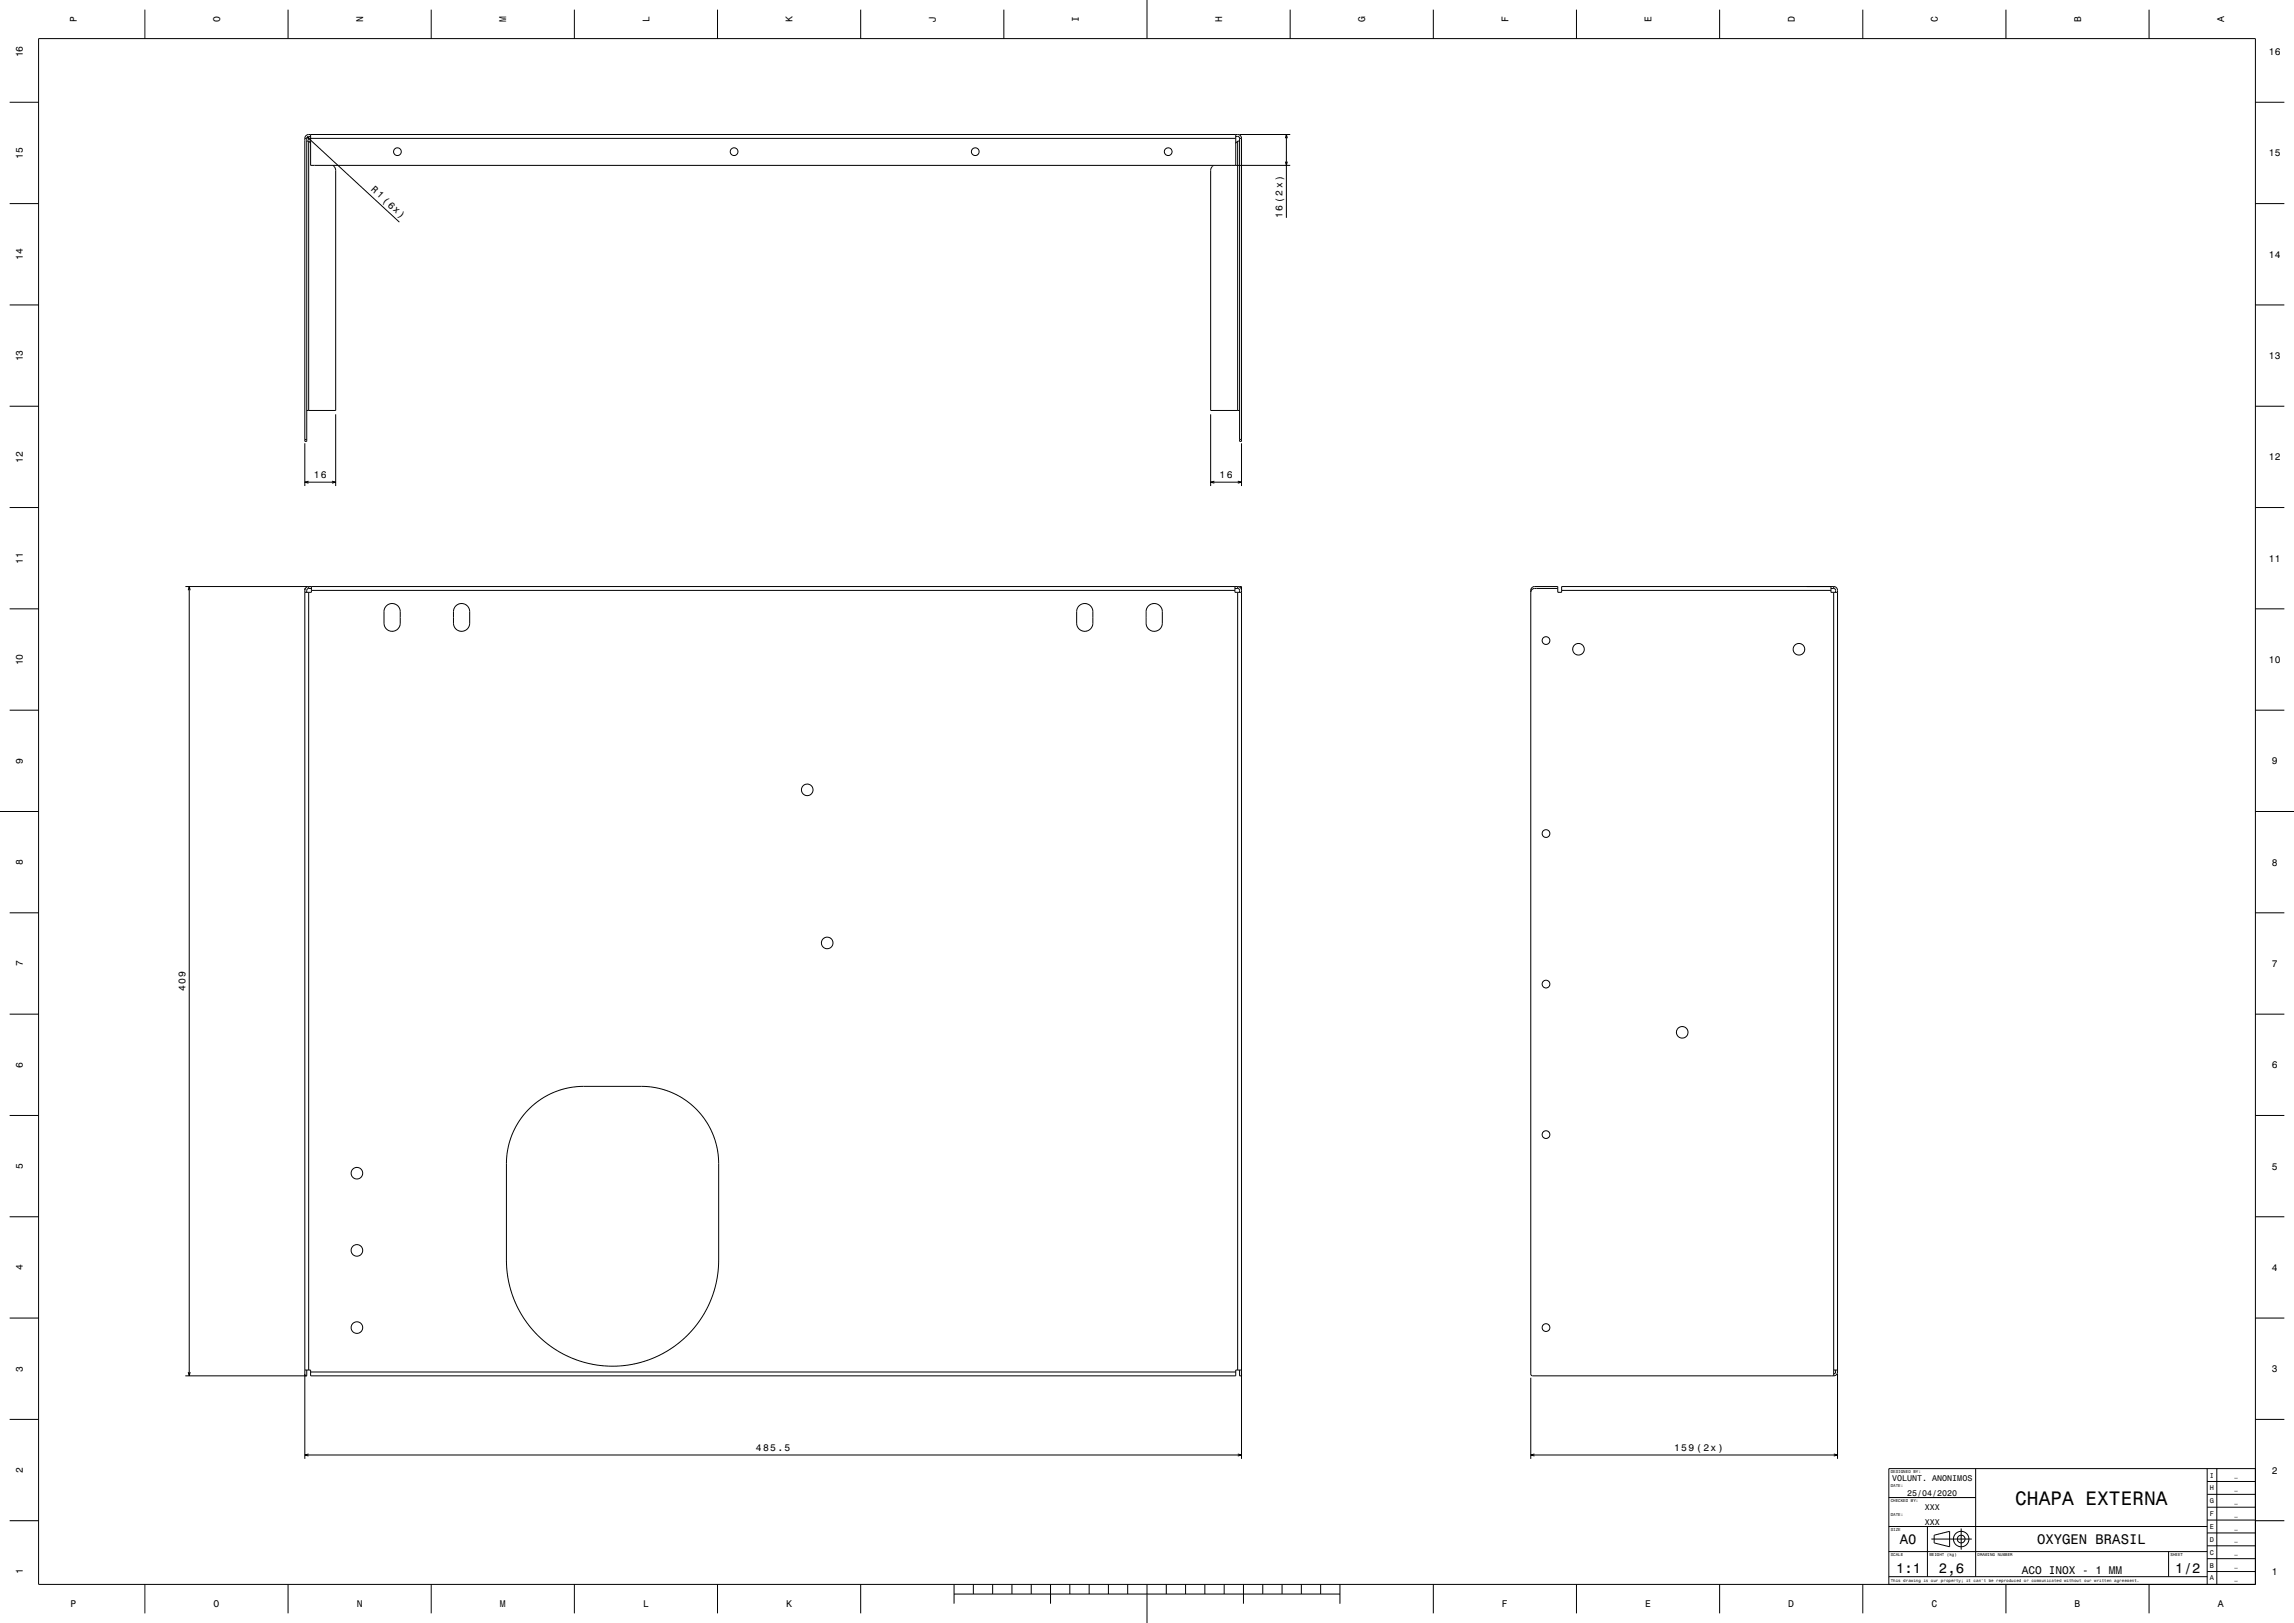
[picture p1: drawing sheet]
<svg xmlns="http://www.w3.org/2000/svg" width="1189mm" height="841mm" viewBox="0 0 1189 841" stroke-linecap="round" stroke-linejoin="round" font-family="sans-serif">
<defs><g id="words">
<text font-size="10.1" x="1045" y="780">CHAPA EXTERNA</text>
<g font-size="7.2">
<text x="985" y="800">A0</text>
<text x="1056" y="800">OXYGEN BRASIL</text>
<text x="983" y="815">1:1</text>
<text x="1005" y="815">2,6</text>
<text x="1127" y="815">1/2</text>
</g>
<text font-size="5.8" x="1048" y="816">ACO INOX - 1 MM</text>
<g font-size="5">
<text x="40" y="12" transform="rotate(-90 40 12)">P</text>
<text x="114" y="12" transform="rotate(-90 114 12)">O</text>
<text x="188" y="12" transform="rotate(-90 188 12)">N</text>
<text x="262" y="12" transform="rotate(-90 262 12)">M</text>
<text x="337" y="12" transform="rotate(-90 337 12)">L</text>
<text x="411" y="12" transform="rotate(-90 411 12)">K</text>
<text x="485" y="12" transform="rotate(-90 485 12)">J</text>
<text x="559" y="12" transform="rotate(-90 559 12)">I</text>
<text x="633" y="12" transform="rotate(-90 633 12)">H</text>
<text x="708" y="12" transform="rotate(-90 708 12)">G</text>
<text x="782" y="12" transform="rotate(-90 782 12)">F</text>
<text x="856" y="12" transform="rotate(-90 856 12)">E</text>
<text x="930" y="12" transform="rotate(-90 930 12)">D</text>
<text x="1004" y="12" transform="rotate(-90 1004 12)">C</text>
<text x="1079" y="12" transform="rotate(-90 1079 12)">B</text>
<text x="1153" y="12" transform="rotate(-90 1153 12)">A</text>
<text x="12" y="30" transform="rotate(-90 12 30)">16</text>
<text x="1176" y="29">16</text>
<text x="12" y="82" transform="rotate(-90 12 82)">15</text>
<text x="1176" y="81">15</text>
<text x="192" y="98" transform="rotate(43 192 98)">R 1 (6x)</text>
<text x="665" y="113" transform="rotate(-90 665 113)">16 (2x)</text>
<text x="12" y="135" transform="rotate(-90 12 135)">14</text>
<text x="1176" y="134">14</text>
<text x="12" y="187" transform="rotate(-90 12 187)">13</text>
<text x="1176" y="186">13</text>
<text x="12" y="240" transform="rotate(-90 12 240)">12</text>
<text x="1176" y="239">12</text>
<text x="163" y="248">16</text>
<text x="632" y="248">16</text>
<text x="12" y="292" transform="rotate(-90 12 292)">11</text>
<text x="1176" y="291">11</text>
<text x="12" y="345" transform="rotate(-90 12 345)">10</text>
<text x="1176" y="344">10</text>
<text x="12" y="396" transform="rotate(-90 12 396)">9</text>
<text x="1177" y="396">9</text>
<text x="12" y="448" transform="rotate(-90 12 448)">8</text>
<text x="1177" y="449">8</text>
<text x="12" y="501" transform="rotate(-90 12 501)">7</text>
<text x="1177" y="501">7</text>
<text x="96" y="514" transform="rotate(-90 96 514)">409</text>
<text x="12" y="553" transform="rotate(-90 12 553)">6</text>
<text x="1177" y="554">6</text>
<text x="12" y="606" transform="rotate(-90 12 606)">5</text>
<text x="1177" y="606">5</text>
<text x="12" y="658" transform="rotate(-90 12 658)">4</text>
<text x="1177" y="659">4</text>
<text x="12" y="711" transform="rotate(-90 12 711)">3</text>
<text x="1177" y="711">3</text>
<text x="392" y="752">485.5</text>
<text x="868" y="752">159 (2x)</text>
<text x="12" y="763" transform="rotate(-90 12 763)">2</text>
<text x="1177" y="764">2</text>
<text x="12" y="816" transform="rotate(-90 12 816)">1</text>
<text x="1177" y="816">1</text>
<text x="36" y="833">P</text>
<text x="111" y="833">O</text>
<text x="185" y="833">N</text>
<text x="259" y="833">M</text>
<text x="333" y="833">L</text>
<text x="407" y="833">K</text>
<text x="778" y="833">F</text>
<text x="853" y="833">E</text>
<text x="927" y="833">D</text>
<text x="1001" y="833">C</text>
<text x="1075" y="833">B</text>
<text x="1149" y="833">A</text>
</g>
<g font-size="4.3">
<text x="981" y="767">VOLUNT. ANONIMOS</text>
<text x="988" y="775">25/04/2020</text>
<text x="998" y="782">XXX</text>
<text x="998" y="790">XXX</text>
</g>
<g font-size="3.6">
<text x="1145" y="766">I</text>
<text x="1145" y="772">H</text>
<text x="1145" y="779">G</text>
<text x="1145" y="786">F</text>
<text x="1145" y="792">E</text>
<text x="1145" y="799">D</text>
<text x="1145" y="806">C</text>
<text x="1145" y="812">B</text>
<text x="1145" y="819">A</text>
</g>
<g font-size="2.9">
<text x="1158" y="765">_</text>
<text x="1158" y="772">_</text>
<text x="1158" y="779">_</text>
<text x="1158" y="785">_</text>
<text x="1158" y="792">_</text>
<text x="1158" y="799">_</text>
<text x="1158" y="805">_</text>
<text x="1158" y="812">_</text>
<text x="1158" y="819">_</text>
</g>
<g font-size="2.2">
<text x="980" y="763">DESIGNED BY:</text>
<text x="980" y="771">DATE:</text>
<text x="980" y="778">CHECKED BY:</text>
<text x="980" y="786">DATE:</text>
<text x="980" y="793">SIZE</text>
<text x="980" y="806">SCALE</text>
<text x="1000" y="806">WEIGHT (kg)</text>
<text x="1025" y="806">DRAWING NUMBER</text>
<text x="1125" y="806">SHEET</text>
<text x="980" y="820">This drawing is our property; it can't be reproduced or communicated without our written agreement.</text>
</g>
</g></defs>
<g fill="none" stroke="#000" stroke-width=".52">
<path d="M75 5v15M149 5v15M223 5v15M298 5v15M372 5v15M446 5v15M520 5v15M595 0v20M669 5v15M743 5v15M817 5v15M891 5v15"/>
<path d="M965 5v15M1040 5v15M1114 5v15M20 20h1149v801h-1149zM5 53h15M1169 53h15M158 72l1-2h1h481h2v2M158 72v157h1v-157M158 72h1M159 73h1M159 71l48 44M160 73v140"/>
<path d="M160 73l1 1M161 71h-1l-1 1M161 70v16h508M161 72h479M161 72l-2-1 1 2M640 71h2v1M640 70v16M641 73v140M641 73h1M641 73l-1 1M642 72v157h1v-157M642 70h27"/>
<path d="M642 72h1M666 72l1-2v2M667 70v43M173 86l1 2v125h-15M629 86l-2 2v125h15M666 84l1 2v-2M5 106h15M1169 106h15M5 158h15M1169 158h15M5 211h15M174 215v37"/>
<path d="M627 215v37M1169 211h15M158 230v22M158 228h1M642 228h1M643 230v22M158 250h16M160 249l-2 1h2M172 249l2 1h-2M627 250h16M629 249l-2 1h2M642 249l1 1h-1"/>
<path d="M5 263h15M1169 263h15M5 315h15M96 304h63M98 306v-2l1 2M98 304v409M158 305v451M160 305h-1v2M160 304h-1l-1 2M160 304h481M160 305h1M160 304v1"/>
<path d="M160 307v403M161 304v3h-3M161 306h479M200 314l2-1h2l2 1 1 1v9l-1 2-1 1h-4l-2-3v-8zM236 314l2-1h2l2 1 1 1v9l-1 2-1 1h-4l-2-3v-8zM559 314l2-1h2l2 1 1 1v9l-1 2-1 1h-4l-2-3v-8zM595 314l2-1h2l2 1 1 1v9l-1 2-1 1h-4l-2-3v-8zM640 305h1M640 304v3h3M641 305h1v2M641 304l2 1v1M641 304v1"/>
<path d="M641 307v403M642 304h1v452M807 305h-12l-1 1-1 1M809 306h140M949 305h1M949 304v3h3M950 304h-141v3h-2v-3h-12h-1l-1 2v406l1 1h156M950 305h1v2M950 304l2 1v1v405v1l-2 1M950 304v1M950 307v406M1169 315h15"/>
<path d="M5 368h15M1169 368h15M0 421h20M1169 421h20M5 473h15M1169 473h15M5 526h15M1169 526h15M5 578h15M274 575l4-4 6-3 5-3 6-1 6-1h35l9 2 9 4 8 6 5 8 4 9 1 9v53v9l-4 11-6 11-8 9-9 7-10 4-11 3h-11l-10-2-10-4-9-6-8-7-6-9-5-11-2-11v-57v-7l3-7 3-6zM1169 578h15M5 631h15"/>
<path d="M1169 631h15M5 683h15M1169 683h15M98 711v2l1-2M158 710h3v3h479v-3h3M159 710v3h-63M161 711h479M642 710v3h1M793 714v42M950 710h2M951 710v1l-1 1M952 712v44"/>
<path d="M5 735h15M1169 735h15M158 754h485M160 753l-2 1h2M642 753l1 1h-1M793 754h159M795 753l-2 1h2M950 753l2 1h-2M979 776h45M1024 761v56M1144 774h25M1144 768h25"/>
<path d="M1144 761v60M1149 761v60M1169 761h-190v60M5 788h15M979 791h165M999 791v26M1001 798h21M1002 795l9-2v9l-9-2zM1017 792v11M1144 794h25M1144 788h25M1144 781h25"/>
<path d="M1169 788h15M979 817h165M979 804h165M1124 804v13M1144 814h25M1144 808h25M1144 801h25M75 821v15M149 821v15M223 821v15M298 821v15M372 821v15"/>
<path d="M446 821v15M494 826h200M494 821v10M505 821v5M515 821v5M524 821v5M535 821v5M544 821v10M554 821v5M565 821v5M574 821v5M584 821v5"/>
<path d="M595 821v20M604 821v5M615 821v5M625 821v5M634 821v5M645 821v10M655 821v5M664 821v5M675 821v5M685 821v5M694 821v10M743 821v15"/>
<path d="M817 821v15M891 821v15M965 821v15M1040 821v15M1114 821v15"/>
<circle cx="206" cy="79" r="2"/>
<circle cx="380" cy="79" r="2"/>
<circle cx="505" cy="79" r="2"/>
<circle cx="605" cy="79" r="2"/>
<circle cx="801" cy="332" r="2"/>
<circle cx="818" cy="336" r="3"/>
<circle cx="932" cy="336" r="3"/>
<circle cx="418" cy="409" r="3"/>
<circle cx="801" cy="432" r="2"/>
<circle cx="429" cy="489" r="3"/>
<circle cx="801" cy="510" r="2"/>
<circle cx="872" cy="535" r="3"/>
<circle cx="801" cy="588" r="2"/>
<circle cx="185" cy="608" r="3"/>
<circle cx="185" cy="648" r="3"/>
<circle cx="185" cy="688" r="3"/>
<circle cx="801" cy="688" r="2"/>
<circle cx="1017" cy="798" r="4"/>
<circle cx="1017" cy="798" r="2"/>
</g>
<use href="#words"/>
</svg>
